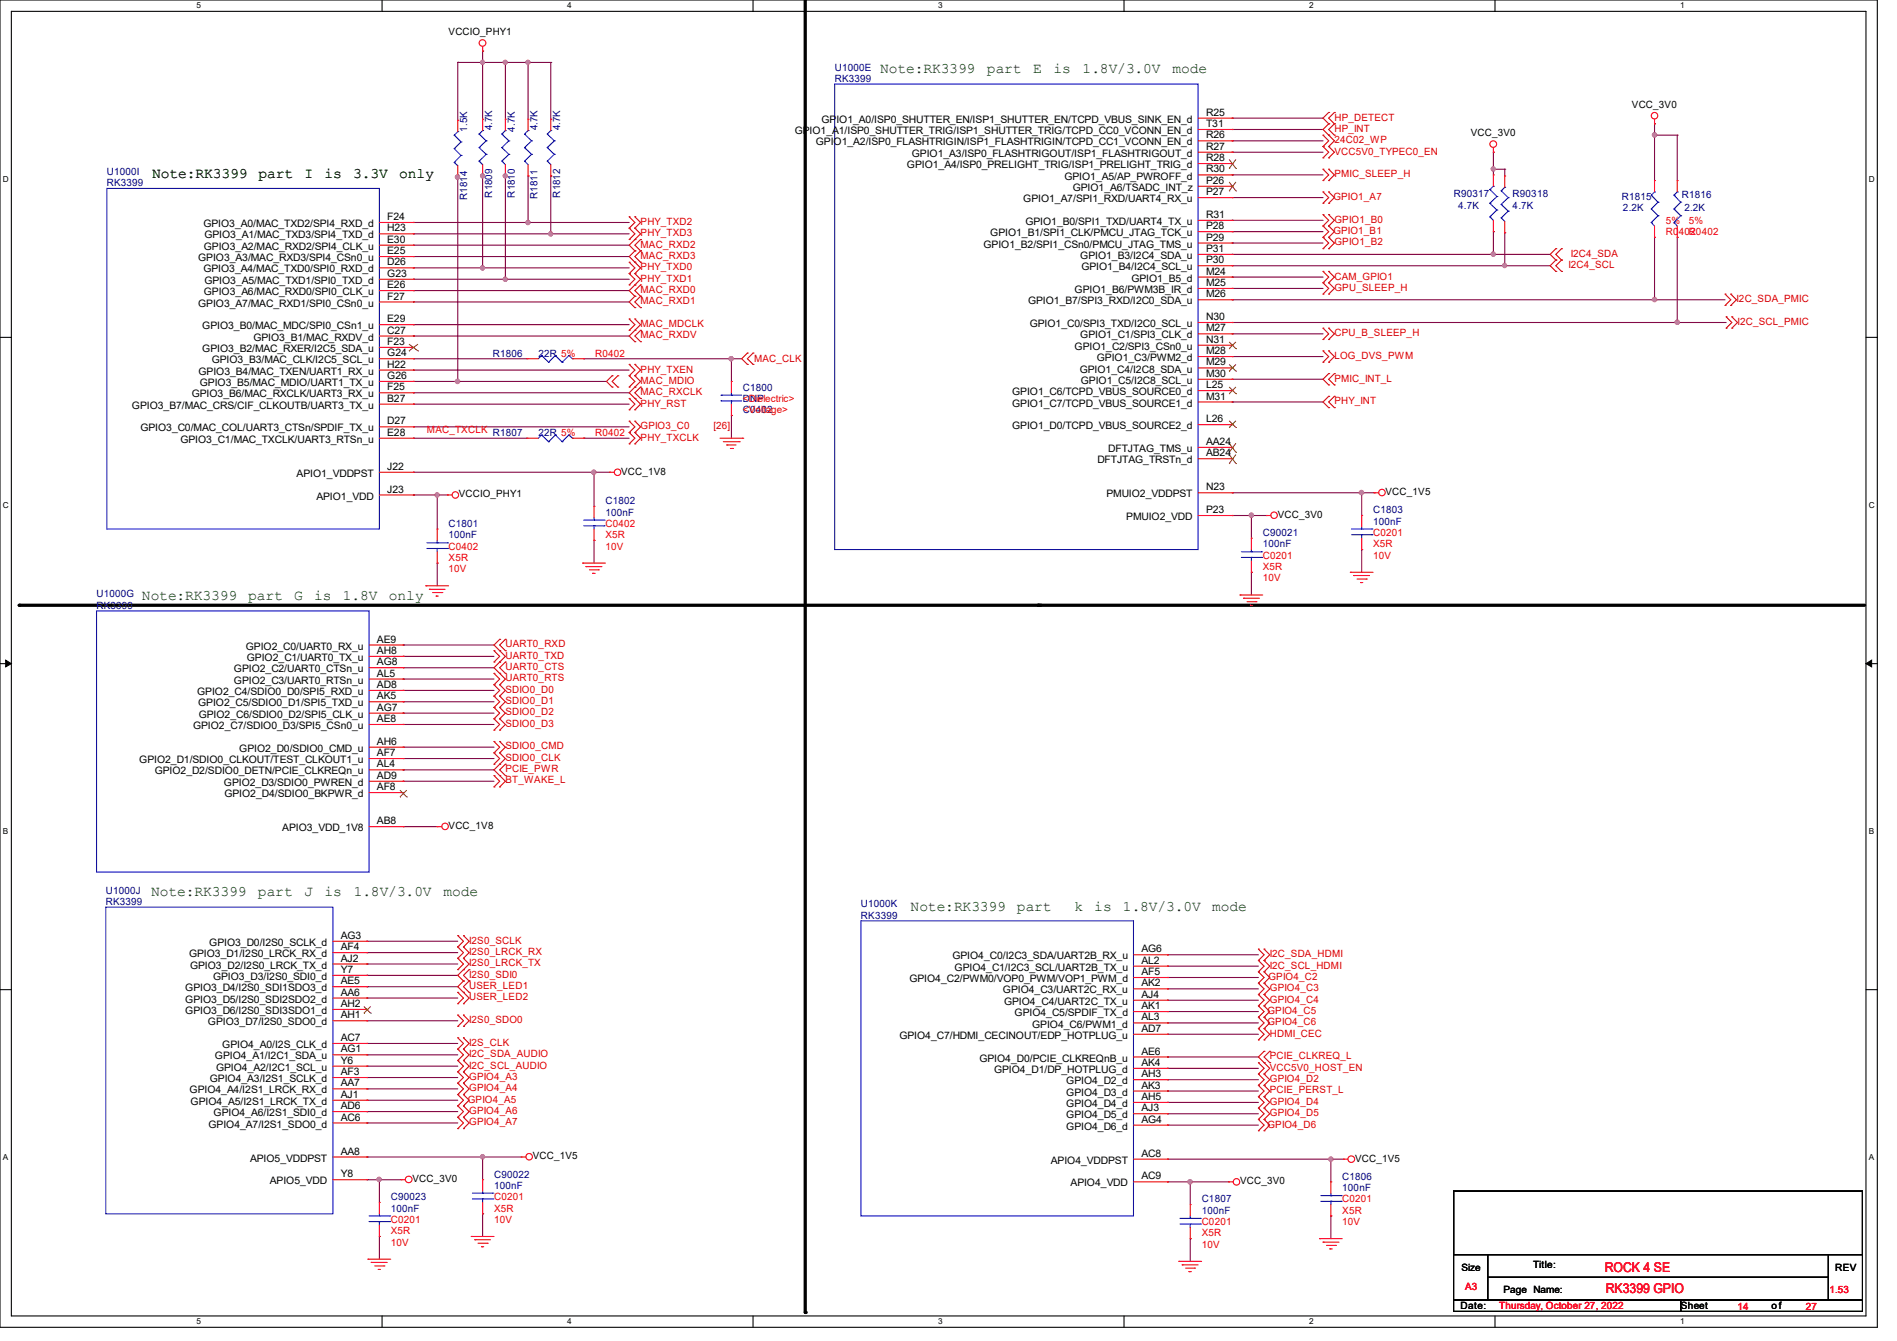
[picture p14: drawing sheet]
<svg xmlns="http://www.w3.org/2000/svg" width="297mm" height="210mm" viewBox="0 0 297 210" stroke-linecap="round" stroke-linejoin="round" font-family="sans-serif">
<defs><g id="words">
<g font-size="2.3" fill="#004000">
<text x="137.8" y="11.5">Note:RK3399</text>
<text x="154.5" y="11.5">part</text>
<text x="161.8" y="11.5">E</text>
<text x="164.9" y="11.5">is</text>
<text x="169.5" y="11.5">1.8V/3.0V</text>
<text x="183.6" y="11.5">mode</text>
<text x="23.8" y="27.8">Note:RK3399</text>
<text x="40.5" y="27.8">part</text>
<text x="47.7" y="27.8">I</text>
<text x="50.8" y="27.8">is</text>
<text x="55.3" y="27.8">3.3V</text>
<text x="62.5" y="27.8">only</text>
<text x="22.2" y="94">Note:RK3399</text>
<text x="38.9" y="94">part</text>
<text x="46.1" y="94">G</text>
<text x="49.2" y="94">is</text>
<text x="53.7" y="94">1.8V</text>
<text x="60.9" y="94">only</text>
<text x="23.7" y="140.4">Note:RK3399</text>
<text x="40.4" y="140.4">part</text>
<text x="47.6" y="140.4">J</text>
<text x="50.8" y="140.4">is</text>
<text x="55.4" y="140.4">1.8V/3.0V</text>
<text x="69.4" y="140.4">mode</text>
<text x="142.6" y="142.7">Note:RK3399</text>
<text x="159.2" y="142.7">part</text>
<text x="168.2" y="142.7">k</text>
<text x="171.3" y="142.7">is</text>
<text x="175.8" y="142.7">1.8V/3.0V</text>
<text x="189.8" y="142.7">mode</text>
</g>
<g font-size="2.1" fill="#f00">
<text x="251.2" y="199.1">ROCK 4 SE</text>
<text x="251.4" y="202.5">RK3399 GPIO</text>
</g>
<g font-size="1.6">
<text x="70.2" y="5.5">VCCIO_PHY1</text>
<text x="255.5" y="16.9">VCC_3V0</text>
<text x="124.4" y="21">GPIO1_A1/ISP0_SHUTTER_TRIG/ISP1_SHUTTER_TRIG/TCPD_CC0_VCONN_EN_d</text>
<text x="127.7" y="22.8">GPIO1_A2/ISP0_FLASHTRIGIN/ISP1_FLASHTRIGIN/TCPD_CC1_VCONN_EN_d</text>
<text x="128.6" y="19.2">GPIO1_A0/ISP0_SHUTTER_EN/ISP1_SHUTTER_EN/TCPD_VBUS_SINK_EN_d</text>
<text x="188.8" y="18.1">R25</text>
<text x="188.8" y="19.9">T31</text>
<text x="188.8" y="21.7">R26</text>
<text x="188.8" y="23.5">R27</text>
<text x="230.3" y="21.3">VCC_3V0</text>
<text x="142" y="26.3">GPIO1_A4/ISP0_PRELIGHT_TRIG/ISP1_PRELIGHT_TRIG_d</text>
<text x="142.8" y="24.6">GPIO1_A3/ISP0_FLASHTRIGOUT/ISP1_FLASHTRIGOUT_d</text>
<text x="166.6" y="28.1">GPIO1_A5/AP_PWROFF_d</text>
<text x="168" y="29.9">GPIO1_A6/TSADC_INT_z</text>
<text x="188.8" y="25.2">R28</text>
<text x="188.8" y="27">R30</text>
<text x="188.8" y="28.8">P26</text>
<text x="31.8" y="35.6">GPIO3_A0/MAC_TXD2/SPI4_RXD_d</text>
<text x="60.6" y="34.5">F24</text>
<text x="160.2" y="31.7">GPIO1_A7/SPI1_RXD/UART4_RX_u</text>
<text x="160.5" y="35.2">GPIO1_B0/SPI1_TXD/UART4_TX_u</text>
<text x="188.8" y="30.6">P27</text>
<text x="188.8" y="34.1">R31</text>
<text x="188.8" y="35.9">P28</text>
<text x="31" y="40.9">GPIO3_A3/MAC_RXD3/SPI4_CSn0_u</text>
<text x="31.9" y="39.1">GPIO3_A2/MAC_RXD2/SPI4_CLK_u</text>
<text x="32" y="37.3">GPIO3_A1/MAC_TXD3/SPI4_TXD_d</text>
<text x="60.6" y="41.6">D26</text>
<text x="60.6" y="39.8">E25</text>
<text x="60.6" y="38">E30</text>
<text x="60.6" y="36.2">H23</text>
<text x="154" y="38.8">GPIO1_B2/SPI1_CSn0/PMCU_JTAG_TMS_u</text>
<text x="155" y="37">GPIO1_B1/SPI1_CLK/PMCU_JTAG_TCK_u</text>
<text x="169.1" y="40.6">GPIO1_B3/I2C4_SDA_u</text>
<text x="188.8" y="37.7">P29</text>
<text x="188.8" y="39.5">P31</text>
<text x="188.8" y="41.2">P30</text>
<text x="31.8" y="42.7">GPIO3_A4/MAC_TXD0/SPI0_RXD_d</text>
<text x="31.9" y="46.2">GPIO3_A6/MAC_RXD0/SPI0_CLK_u</text>
<text x="32" y="44.5">GPIO3_A5/MAC_TXD1/SPI0_TXD_d</text>
<text x="60.6" y="46.9">F27</text>
<text x="60.6" y="45.1">E26</text>
<text x="60.6" y="43.3">G23</text>
<text x="161" y="47.7">GPIO1_B7/SPI3_RXD/I2C0_SDA_u</text>
<text x="168.2" y="45.9">GPIO1_B6/PWM3B_IR_d</text>
<text x="169.3" y="42.3">GPIO1_B4/I2C4_SCL_u</text>
<text x="177.1" y="44.1">GPIO1_B5_d</text>
<text x="188.8" y="46.6">M26</text>
<text x="188.8" y="43">M24</text>
<text x="188.8" y="44.8">M25</text>
<text x="31" y="48">GPIO3_A7/MAC_RXD1/SPI0_CSn0_u</text>
<text x="31.7" y="51.6">GPIO3_B0/MAC_MDC/SPI0_CSn1_u</text>
<text x="39.7" y="53.3">GPIO3_B1/MAC_RXDV_d</text>
<text x="60.6" y="52.2">C27</text>
<text x="60.6" y="50.5">E29</text>
<text x="161.2" y="51.2">GPIO1_C0/SPI3_TXD/I2C0_SCL_u</text>
<text x="169.1" y="53">GPIO1_C1/SPI3_CLK_d</text>
<text x="188.8" y="50.1">N30</text>
<text x="188.8" y="51.9">M27</text>
<text x="188.8" y="53.7">N31</text>
<text x="31.1" y="58.7">GPIO3_B4/MAC_TXEN/UART1_RX_u</text>
<text x="31.7" y="55.1">GPIO3_B2/MAC_RXER/I2C5_SDA_u</text>
<text x="33.2" y="56.9">GPIO3_B3/MAC_CLK/I2C5_SCL_u</text>
<text x="60.6" y="59.4">G26</text>
<text x="60.6" y="57.6">H22</text>
<text x="60.6" y="55.8">G24</text>
<text x="60.6" y="54">F23</text>
<text x="168.2" y="54.8">GPIO1_C2/SPI3_CSn0_u</text>
<text x="169.1" y="58.3">GPIO1_C4/I2C8_SDA_u</text>
<text x="171.7" y="56.6">GPIO1_C3/PWM2_d</text>
<text x="188.8" y="55.5">M28</text>
<text x="188.8" y="57.2">M29</text>
<text x="188.8" y="59">M30</text>
<text x="20.7" y="64">GPIO3_B7/MAC_CRS/CIF_CLKOUTB/UART3_TX_u</text>
<text x="30" y="62.2">GPIO3_B6/MAC_RXCLK/UART3_RX_u</text>
<text x="31.3" y="60.5">GPIO3_B5/MAC_MDIO/UART1_TX_u</text>
<text x="60.6" y="62.9">B27</text>
<text x="60.6" y="61.1">F25</text>
<text x="158.5" y="61.9">GPIO1_C6/TCPD_VBUS_SOURCE0_d</text>
<text x="158.5" y="63.7">GPIO1_C7/TCPD_VBUS_SOURCE1_d</text>
<text x="169.2" y="60.1">GPIO1_C5/I2C8_SCL_u</text>
<text x="188.8" y="60.8">L25</text>
<text x="188.8" y="62.6">M31</text>
<text x="22" y="67.6">GPIO3_C0/MAC_COL/UART3_CTSn/SPDIF_TX_u</text>
<text x="28.2" y="69.3">GPIO3_C1/MAC_TXCLK/UART3_RTSn_u</text>
<text x="60.6" y="68.2">E28</text>
<text x="60.6" y="66.5">D27</text>
<text x="158.5" y="67.2">GPIO1_D0/TCPD_VBUS_SOURCE2_d</text>
<text x="173.5" y="70.8">DFTJTAG_TMS_u</text>
<text x="188.8" y="66.1">L26</text>
<text x="188.8" y="69.7">AA24</text>
<text x="188.8" y="71.5">AB24</text>
<text x="46.4" y="74.7">APIO1_VDDPST</text>
<text x="60.6" y="77.1">J23</text>
<text x="60.6" y="73.6">J22</text>
<text x="71.8" y="77.9">VCCIO_PHY1</text>
<text x="97.2" y="74.3">VCC_1V8</text>
<text x="171.8" y="72.6">DFTJTAG_TRSTn_d</text>
<text x="173.2" y="77.9">PMUIO2_VDDPST</text>
<text x="188.8" y="76.8">N23</text>
<text x="216.9" y="77.6">VCC_1V5</text>
<text x="49.5" y="78.2">APIO1_VDD</text>
<text x="176.3" y="81.4">PMUIO2_VDD</text>
<text x="188.8" y="80.3">P23</text>
<text x="200" y="81.1">VCC_3V0</text>
<text x="38.5" y="101.7">GPIO2_C0/UART0_RX_u</text>
<text x="59" y="100.6">AE9</text>
<text x="36.6" y="105.3">GPIO2_C2/UART0_CTSn_u</text>
<text x="36.6" y="107.1">GPIO2_C3/UART0_RTSn_u</text>
<text x="38.7" y="103.5">GPIO2_C1/UART0_TX_u</text>
<text x="59" y="102.4">AH8</text>
<text x="59" y="104.2">AG8</text>
<text x="59" y="106">AL5</text>
<text x="59" y="107.7">AD8</text>
<text x="30.9" y="108.8">GPIO2_C4/SDIO0_D0/SPI5_RXD_u</text>
<text x="31" y="110.6">GPIO2_C5/SDIO0_D1/SPI5_TXD_u</text>
<text x="31.1" y="112.4">GPIO2_C6/SDIO0_D2/SPI5_CLK_u</text>
<text x="59" y="109.5">AK5</text>
<text x="59" y="111.3">AG7</text>
<text x="59" y="113.1">AE8</text>
<text x="21.8" y="119.5">GPIO2_D1/SDIO0_CLKOUT/TEST_CLKOUT1_u</text>
<text x="30.2" y="114.2">GPIO2_C7/SDIO0_D3/SPI5_CSn0_u</text>
<text x="37.5" y="117.7">GPIO2_D0/SDIO0_CMD_u</text>
<text x="59" y="116.6">AH6</text>
<text x="59" y="118.4">AF7</text>
<text x="24.2" y="121.3">GPIO2_D2/SDIO0_DETN/PCIE_CLKREQn_u</text>
<text x="35.1" y="123.1">GPIO2_D3/SDIO0_PWREN_d</text>
<text x="35.1" y="124.8">GPIO2_D4/SDIO0_BKPWR_d</text>
<text x="59" y="120.2">AL4</text>
<text x="59" y="122">AD9</text>
<text x="59" y="123.7">AF8</text>
<text x="44.2" y="130.2">APIO3_VDD_1V8</text>
<text x="59" y="129.1">AB8</text>
<text x="70.2" y="129.8">VCC_1V8</text>
<text x="29.6" y="149.9">GPIO3_D1/I2S0_LRCK_RX_d</text>
<text x="32.8" y="148.1">GPIO3_D0/I2S0_SCLK_d</text>
<text x="53.3" y="147">AG3</text>
<text x="53.3" y="148.8">AF4</text>
<text x="178.7" y="149.1">AG6</text>
<text x="29" y="155.2">GPIO3_D4/I2S0_SDI1SDO3_d</text>
<text x="29.8" y="151.7">GPIO3_D2/I2S0_LRCK_TX_d</text>
<text x="33.4" y="153.5">GPIO3_D3/I2S0_SDI0_d</text>
<text x="53.3" y="150.6">AJ2</text>
<text x="53.3" y="152.4">Y7</text>
<text x="53.3" y="154.1">AE5</text>
<text x="53.3" y="155.9">AA6</text>
<text x="142.4" y="153.8">GPIO4_C2/PWM0/VOP0_PWM/VOP1_PWM_d</text>
<text x="149.1" y="150.2">GPIO4_C0/I2C3_SDA/UART2B_RX_u</text>
<text x="149.5" y="152">GPIO4_C1/I2C3_SCL/UART2B_TX_u</text>
<text x="157" y="155.6">GPIO4_C3/UART2C_RX_u</text>
<text x="178.7" y="150.9">AL2</text>
<text x="178.7" y="152.7">AF5</text>
<text x="178.7" y="154.5">AK2</text>
<text x="29" y="157">GPIO3_D5/I2S0_SDI2SDO2_d</text>
<text x="29" y="158.8">GPIO3_D6/I2S0_SDI3SDO1_d</text>
<text x="32.6" y="160.6">GPIO3_D7/I2S0_SDO0_d</text>
<text x="53.3" y="157.7">AH2</text>
<text x="53.3" y="159.5">AH1</text>
<text x="157.2" y="157.4">GPIO4_C4/UART2C_TX_u</text>
<text x="158.8" y="159.1">GPIO4_C5/SPDIF_TX_d</text>
<text x="161.6" y="160.9">GPIO4_C6/PWM1_d</text>
<text x="178.7" y="156.3">AJ4</text>
<text x="178.7" y="158">AK1</text>
<text x="178.7" y="159.8">AL3</text>
<text x="178.7" y="161.6">AD7</text>
<text x="33.7" y="165.9">GPIO4_A1/I2C1_SDA_u</text>
<text x="33.8" y="167.7">GPIO4_A2/I2C1_SCL_u</text>
<text x="34.8" y="164.1">GPIO4_A0/I2S_CLK_d</text>
<text x="53.3" y="163">AC7</text>
<text x="53.3" y="164.8">AG1</text>
<text x="53.3" y="166.6">Y6</text>
<text x="140.8" y="162.7">GPIO4_C7/HDMI_CECINOUT/EDP_HOTPLUG_u</text>
<text x="153.3" y="166.2">GPIO4_D0/PCIE_CLKREQnB_u</text>
<text x="178.7" y="165.1">AE6</text>
<text x="178.7" y="166.9">AK4</text>
<text x="29.7" y="171.2">GPIO4_A4/I2S1_LRCK_RX_d</text>
<text x="29.8" y="173">GPIO4_A5/I2S1_LRCK_TX_d</text>
<text x="32.9" y="169.5">GPIO4_A3/I2S1_SCLK_d</text>
<text x="53.3" y="168.4">AF3</text>
<text x="53.3" y="170.1">AA7</text>
<text x="53.3" y="171.9">AJ1</text>
<text x="53.3" y="173.7">AD6</text>
<text x="155.6" y="168">GPIO4_D1/DP_HOTPLUG_d</text>
<text x="166.9" y="169.8">GPIO4_D2_d</text>
<text x="166.9" y="171.6">GPIO4_D3_d</text>
<text x="166.9" y="173.4">GPIO4_D4_d</text>
<text x="178.7" y="168.7">AH3</text>
<text x="178.7" y="170.5">AK3</text>
<text x="178.7" y="172.3">AH5</text>
<text x="32.6" y="176.6">GPIO4_A7/I2S1_SDO0_d</text>
<text x="33.4" y="174.8">GPIO4_A6/I2S1_SDI0_d</text>
<text x="53.3" y="175.5">AC6</text>
<text x="166.9" y="175.1">GPIO4_D5_d</text>
<text x="166.9" y="176.9">GPIO4_D6_d</text>
<text x="178.7" y="174">AJ3</text>
<text x="178.7" y="175.8">AG4</text>
<text x="39.2" y="181.9">APIO5_VDDPST</text>
<text x="42.3" y="185.5">APIO5_VDD</text>
<text x="53.3" y="184.4">Y8</text>
<text x="53.3" y="180.8">AA8</text>
<text x="64.6" y="185.1">VCC_3V0</text>
<text x="83.4" y="181.6">VCC_1V5</text>
<text x="164.5" y="182.2">APIO4_VDDPST</text>
<text x="167.6" y="185.8">APIO4_VDD</text>
<text x="178.7" y="181.1">AC8</text>
<text x="178.7" y="184.7">AC9</text>
<text x="194.2" y="185.5">VCC_3V0</text>
<text x="212.1" y="181.9">VCC_1V5</text>
<text x="228.8" y="199">Size</text>
<text x="235.4" y="202.5">Page Name:</text>
<text x="240" y="198.6">Title:</text>
<text x="287.3" y="199">REV</text>
<text x="228.6" y="205">Date:</text>
<text x="263.1" y="205">Sheet</text>
<text x="277.4" y="205">o f</text>
</g>
<g font-size="1.6" fill="#000080">
<text x="130.7" y="11">U1000E</text>
<text x="130.7" y="12.8">RK3399</text>
<text x="73.2" y="20.6" transform="rotate(-90 73.2 20.6)">1.5K</text>
<text x="77" y="20.4" transform="rotate(-90 77 20.4)">4.7K</text>
<text x="80.6" y="20.6" transform="rotate(-90 80.6 20.6)">4.7K</text>
<text x="84.2" y="20.4" transform="rotate(-90 84.2 20.4)">4.7K</text>
<text x="87.7" y="20.4" transform="rotate(-90 87.7 20.4)">4.7K</text>
<text x="16.7" y="27.4">U1000I</text>
<text x="16.7" y="29.2">RK3399</text>
<text x="73.2" y="31.3" transform="rotate(-90 73.2 31.3)">R1814</text>
<text x="77" y="30.9" transform="rotate(-90 77 30.9)">R1809</text>
<text x="80.6" y="30.9" transform="rotate(-90 80.6 30.9)">R1810</text>
<text x="84.2" y="31.1" transform="rotate(-90 84.2 31.1)">R1811</text>
<text x="87.7" y="30.9" transform="rotate(-90 87.7 30.9)">R1812</text>
<text x="227.6" y="30.8">R90317</text>
<text x="228.3" y="32.7">4.7K</text>
<text x="236.8" y="30.8">R90318</text>
<text x="236.8" y="32.7">4.7K</text>
<text x="253.9" y="31.3">R1815</text>
<text x="254.1" y="33.1">2.2K</text>
<text x="263.3" y="30.9">R1816</text>
<text x="263.7" y="33.1">2.2K</text>
<text x="77.2" y="55.8">R1806</text>
<text x="84.3" y="55.8">22R 5%</text>
<text x="116.3" y="61.2">C1800</text>
<text x="116.3" y="62.9">DNP</text>
<text x="116.3" y="64.7">C0402</text>
<text x="77.2" y="68.3">R1807</text>
<text x="84.3" y="68.3">22R 5%</text>
<text x="70.2" y="82.5">C1801</text>
<text x="94.8" y="79">C1802</text>
<text x="94.8" y="80.7">100nF</text>
<text x="197.7" y="83.9">C90021</text>
<text x="215" y="80.4">C1803</text>
<text x="215" y="82.2">100nF</text>
<text x="70.2" y="84.3">100nF</text>
<text x="197.7" y="85.7">100nF</text>
<text x="15.1" y="93.6">U1000G</text>
<text x="15.1" y="95.3">RK3399</text>
<text x="16.6" y="140">U1000J</text>
<text x="16.6" y="141.7">RK3399</text>
<text x="134.8" y="142.1">U1000K</text>
<text x="134.8" y="143.8">RK3399</text>
<text x="77.3" y="184.4">C90022</text>
<text x="210.2" y="184.7">C1806</text>
<text x="61.2" y="188">C90023</text>
<text x="61.2" y="189.7">100nF</text>
<text x="77.3" y="186.2">100nF</text>
<text x="188.1" y="188.3">C1807</text>
<text x="188.1" y="190.1">100nF</text>
<text x="210.2" y="186.5">100nF</text>
</g>
<g font-size="1.6" fill="#d50000">
<text x="208.9" y="22.4">24C02_WP</text>
<text x="208.9" y="18.9">HP_DETECT</text>
<text x="208.9" y="20.7">HP_INT</text>
<text x="208.9" y="27.8">PMIC_SLEEP_H</text>
<text x="208.9" y="24.2">VCC5V0_TYPEC0_EN</text>
<text x="100.3" y="35.2">PHY_TXD2</text>
<text x="208.8" y="31.3">GPIO1_A7</text>
<text x="208.9" y="34.9">GPIO1_B0</text>
<text x="100.3" y="37">PHY_TXD3</text>
<text x="100.3" y="38.8">MAC_RXD2</text>
<text x="100.3" y="40.6">MAC_RXD3</text>
<text x="208.8" y="36.7">GPIO1_B1</text>
<text x="208.9" y="38.4">GPIO1_B2</text>
<text x="245.5" y="42">I2C4_SCL</text>
<text x="245.9" y="40.2">I2C4_SDA</text>
<text x="100.3" y="44.1">PHY_TXD1</text>
<text x="100.3" y="42.3">PHY_TXD0</text>
<text x="100.3" y="45.9">MAC_RXD0</text>
<text x="100.3" y="47.7">MAC_RXD1</text>
<text x="208.9" y="45.6">GPU_SLEEP_H</text>
<text x="208.9" y="43.8">CAM_GPIO1</text>
<text x="271.9" y="47.3">I2C_SDA_PMIC</text>
<text x="100.3" y="51.2">MAC_MDCLK</text>
<text x="100.3" y="53">MAC_RXDV</text>
<text x="208.9" y="52.7">CPU_B_SLEEP_H</text>
<text x="272.1" y="50.9">I2C_SCL_PMIC</text>
<text x="100.3" y="58.3">PHY_TXEN</text>
<text x="118.1" y="56.7">MAC_CLK</text>
<text x="208.9" y="59.8">PMIC_INT_L</text>
<text x="208.9" y="56.2">LOG_DVS_PWM</text>
<text x="100.3" y="60.1">MAC_MDIO</text>
<text x="100.3" y="61.9">MAC_RXCLK</text>
<text x="100.3" y="63.7">PHY_RST</text>
<text x="208.9" y="63.3">PHY_INT</text>
<text x="100.3" y="67.2">GPIO3_C0</text>
<text x="100.3" y="69">PHY_TXCLK</text>
<text x="111.7" y="67.2">[26]</text>
<text x="79.1" y="101.3">UART0_RXD</text>
<text x="79.1" y="103.1">UART0_TXD</text>
<text x="79.1" y="106.7">UART0_RTS</text>
<text x="79.1" y="104.9">UART0_CTS</text>
<text x="79.1" y="108.5">SDIO0_D0</text>
<text x="79.1" y="110.2">SDIO0_D1</text>
<text x="79.1" y="113.8">SDIO0_D3</text>
<text x="79.1" y="112">SDIO0_D2</text>
<text x="79.1" y="117.3">SDIO0_CMD</text>
<text x="79.1" y="119.1">SDIO0_CLK</text>
<text x="79.1" y="122.7">BT_WAKE_L</text>
<text x="79.1" y="120.9">PCIE_PWR</text>
<text x="73.5" y="147.8">I2S0_SCLK</text>
<text x="73.5" y="149.6">I2S0_LRCK_RX</text>
<text x="198.8" y="149.9">I2C_SDA_HDMI</text>
<text x="73.5" y="151.3">I2S0_LRCK_TX</text>
<text x="73.5" y="153.1">I2S0_SDI0</text>
<text x="73.5" y="154.9">USER_LED1</text>
<text x="198.6" y="153.5">GPIO4_C2</text>
<text x="198.8" y="151.7">I2C_SCL_HDMI</text>
<text x="198.8" y="155.2">GPIO4_C3</text>
<text x="73.5" y="160.2">I2S0_SDO0</text>
<text x="73.5" y="156.7">USER_LED2</text>
<text x="198.4" y="160.6">GPIO4_C6</text>
<text x="198.4" y="158.8">GPIO4_C5</text>
<text x="198.8" y="157">GPIO4_C4</text>
<text x="73.5" y="165.6">I2C_SDA_AUDIO</text>
<text x="73.5" y="167.3">I2C_SCL_AUDIO</text>
<text x="73.5" y="163.8">I2S_CLK</text>
<text x="198.8" y="162.3">HDMI_CEC</text>
<text x="198.8" y="167.7">VCC5V0_HOST_EN</text>
<text x="198.8" y="165.9">PCIE_CLKREQ_L</text>
<text x="73.2" y="172.7">GPIO4_A5</text>
<text x="73.5" y="170.9">GPIO4_A4</text>
<text x="73.5" y="169.1">GPIO4_A3</text>
<text x="198.8" y="171.2">PCIE_PERST_L</text>
<text x="198.8" y="169.5">GPIO4_D2</text>
<text x="198.8" y="173">GPIO4_D4</text>
<text x="73.5" y="174.5">GPIO4_A6</text>
<text x="73.5" y="176.2">GPIO4_A7</text>
<text x="198.4" y="176.6">GPIO4_D6</text>
<text x="198.8" y="174.8">GPIO4_D5</text>
</g>
<g font-size="1.6" fill="#f00">
<text x="260.8" y="35.1">5%</text>
<text x="264.4" y="35.1">5%</text>
<text x="260.8" y="36.8">R0402</text>
<text x="264.4" y="36.8">R0402</text>
<text x="93.2" y="55.8">R0402</text>
<text x="116.3" y="62.9">&lt;Dielectric&gt;</text>
<text x="116.3" y="64.7">&lt;Voltage&gt;</text>
<text x="66.8" y="67.9">MAC_TXCLK</text>
<text x="93.2" y="68.3">R0402</text>
<text x="94.8" y="82.5">C0402</text>
<text x="215" y="83.9">C0201</text>
<text x="70.2" y="86.1">C0402</text>
<text x="70.2" y="87.8">X5R</text>
<text x="70.2" y="89.6">10V</text>
<text x="94.8" y="84.3">X5R</text>
<text x="94.8" y="86.1">10V</text>
<text x="197.7" y="87.5">C0201</text>
<text x="197.7" y="89.3">X5R</text>
<text x="215" y="85.7">X5R</text>
<text x="215" y="87.5">10V</text>
<text x="197.7" y="91.1">10V</text>
<text x="61.2" y="191.5">C0201</text>
<text x="77.3" y="188">C0201</text>
<text x="77.3" y="189.7">X5R</text>
<text x="77.3" y="191.5">10V</text>
<text x="188.1" y="191.9">C0201</text>
<text x="210.2" y="188.3">C0201</text>
<text x="210.2" y="190.1">X5R</text>
<text x="210.2" y="191.9">10V</text>
<text x="61.2" y="193.3">X5R</text>
<text x="61.2" y="195.1">10V</text>
<text x="188.1" y="193.6">X5R</text>
<text x="188.1" y="195.4">10V</text>
<text x="229.4" y="202">A3</text>
<text x="286.4" y="202.5">1.53</text>
<text x="234.7" y="205">Thursday, October 27, 2022</text>
<text x="272.1" y="205.2">14</text>
<text x="282.7" y="205.2">27</text>
</g>
<g font-size="1.3">
<text x="30.8" y="1.3">5</text>
<text x="88.8" y="1.3">4</text>
<text x="146.9" y="1.3">3</text>
<text x="205" y="1.3">2</text>
<text x="263.1" y="1.3">1</text>
<text x=".5" y="28.4">D</text>
<text x="292.6" y="28.4">D</text>
<text x=".5" y="79.5">C</text>
<text x="292.6" y="79.5">C</text>
<text x=".5" y="130.6">B</text>
<text x="292.6" y="130.6">B</text>
<text x=".5" y="181.7">A</text>
<text x="292.6" y="181.7">A</text>
<text x="30.8" y="207.4">5</text>
<text x="88.8" y="207.4">4</text>
<text x="146.9" y="207.4">3</text>
<text x="205" y="207.4">2</text>
<text x="263.1" y="207.4">1</text>
</g>
</g></defs>
<path d="M0 0h293.9v207.9h-293.9zM1.8 1.8h290.3v204.3h-290.3z" fill="none" stroke="#000" stroke-width=".17"/>
<g fill="#fff">
<path d="M30.8 .2h.7v1.4h-.7z"/>
<path d="M30.8 206.2h.7v1.4h-.7z"/>
</g>
<path d="M59.8 0v1.8M59.8 206.1v1.8" fill="none" stroke="#000" stroke-width=".17"/>
<g fill="#fff">
<path d="M88.8 .2h.7v1.4h-.7z"/>
<path d="M88.8 206.2h.7v1.4h-.7z"/>
</g>
<path d="M117.9 0v1.8M117.9 206.1v1.8" fill="none" stroke="#000" stroke-width=".17"/>
<g fill="#fff">
<path d="M146.9 .2h.7v1.4h-.7z"/>
<path d="M146.9 206.2h.7v1.4h-.7z"/>
</g>
<path d="M176 0v1.8M176 206.1v1.8" fill="none" stroke="#000" stroke-width=".17"/>
<g fill="#fff">
<path d="M205 .2h.7v1.4h-.7z"/>
<path d="M205 206.2h.7v1.4h-.7z"/>
</g>
<path d="M234.1 0v1.8M234.1 206.1v1.8" fill="none" stroke="#000" stroke-width=".17"/>
<g fill="#fff">
<path d="M263.1 .2h.6v1.4h-.6z"/>
<path d="M263.1 206.2h.6v1.4h-.6z"/>
<path d="M.5 27.3h.9v1.4h-.9z"/>
<path d="M292.6 27.3h.9v1.4h-.9z"/>
<path d="M.5 78.4h.9v1.4h-.9z"/>
<path d="M292.6 78.4h.9v1.4h-.9z"/>
</g>
<path d="M0 52.8h1.8M292.1 52.8h1.8" fill="none" stroke="#000" stroke-width=".17"/>
<g fill="#fff">
<path d="M.5 129.5h.8v1.4h-.8z"/>
<path d="M292.6 129.5h.8v1.4h-.8z"/>
</g>
<path d="M0 103.9h1.8M292.1 103.9h1.8" fill="none" stroke="#000" stroke-width=".17"/>
<path d="M.9 103.4l.9 .5-.9 .5zM292.1 103.9l.9-.5v1z" fill="#000" stroke="#000" stroke-width=".16"/>
<g fill="#fff">
<path d="M.5 180.5h.8v1.4h-.8z"/>
<path d="M292.6 180.5h.8v1.4h-.8z"/>
</g>
<path d="M0 155h1.8M292.1 155h1.8M227.6 186.5h64v10h-64zM227.6 196.5h5.3v7.1h-5.3zM232.9 196.5h53.4v3.5h-53.4zM286.3 196.5h5.3v7.1h-5.3zM227.6 203.6h35.5v1.8h-35.5zM232.9 200h53.4v3.6h-53.4zM263.1 203.6h28.5v1.8h-28.5z" fill="none" stroke="#000" stroke-width=".17"/>
<path d="M126.1 -.1v205.6M3 94.8h288.9" fill="none" stroke="#000" stroke-width=".51"/>
<g fill="#000">
<circle cx="3" cy="94.8" r=".25"/>
<circle cx="162.5" cy="94.8" r=".25"/>
<circle cx="126.1" cy="205.5" r=".25"/>
</g>
<g fill="none" stroke="#800040" stroke-width=".17">
<path d="M71.7 9.8h.1M71.7 9.8h14.5M71.7 9.8v9M75.6 8h.1M75.6 9.8h.1M75.6 8v10.7M79.1 9.8h.1M79.1 9.8v8.9M82.7 9.8h.1M82.7 9.8v8.9M86.2 9.8h.1M86.2 9.8v8.9"/>
<path d="M192.9 18.5h.1M192.9 18.5h14.2M259 19.4h.1M259 19.4v8.9M64.7 34.8h.1M64.7 36.6h.1M64.7 38.4h.1M64.7 34.8h33.8M64.7 36.6h33.8M64.7 38.4h33.8M71.7 27.4h.1M71.7 27.7h.1"/>
<path d="M71.7 27.4v32.3M75.6 27.4h.1M75.6 27.6h.1M75.6 27.4v14.6M79.1 27.4h.1M79.1 27.6h.1M79.1 27.4v16.3M82.7 27.6h.1M82.7 34.8h.1M82.7 27.6v7.2M86.2 27.6h.1M86.2 36.6h.1"/>
<path d="M86.2 27.6v9M192.9 23.8h.1M192.9 27.4h.1M192.9 30.9h.1M192.9 34.5h.1M192.9 36.3h.1M192.9 38.1h.1M192.9 39.8h.1M192.9 20.3h.1M192.9 22.1h.1M192.9 23.8h14.2M192.9 27.4h14.2"/>
<path d="M192.9 30.9h14.2M192.9 34.5h14.2M192.9 36.3h14.2M192.9 38.1h14.2M192.9 39.8h49.8M192.9 20.3h14.2M192.9 22.1h14.2M233.8 36.3h.1M233.8 39.8h.1M233.8 23.8h.1M233.8 26.5h.1M233.8 23.8v3.6"/>
<path d="M233.8 36.3v3.5M233.8 26.5h1.8M235.6 36.4h.1M235.6 26.5h.1M235.6 26.5v1.1M235.6 36.4v5.2M259 37.2h.1M259 21.2h.1M259 37.2v9.7M259 21.2h3.6M262.6 37.2h.1M262.6 21.2h.1"/>
<path d="M262.6 21.2v7.1M262.6 37.2v13.3M64.7 40.2h.1M64.7 42h.1M64.7 43.7h.1M64.7 58h.1M64.7 45.5h.1M64.7 47.3h.1M64.7 59.7h.1M64.7 56.2h.1M64.7 50.8h.1M64.7 52.6h.1"/>
<path d="M64.7 40.2h33.8M64.7 56.2h17.8M64.7 42h33.8M64.7 43.7h33.8M64.7 58h33.8M64.7 45.5h33.8M64.7 47.3h33.8M64.7 59.7h30.3M64.7 50.8h33.8M64.7 52.6h33.8M71.7 59.7h.1M75.6 42h.1"/>
<path d="M79.1 43.7h.1M91.4 56.2h.1M91.4 56.2h24.7M114.5 56.2h.1M114.5 56.2v3.5M192.9 46.9h.1M192.9 50.5h.1M192.9 59.4h.1M192.9 55.8h.1M192.9 45.2h.1M192.9 52.3h.1M192.9 41.6h.1"/>
<path d="M192.9 43.4h.1M192.9 46.9h77.2M192.9 50.5h77.4M192.9 59.4h14.2M192.9 55.8h14.2M192.9 45.2h14.2M192.9 52.3h14.2M192.9 41.6h49.8M192.9 43.4h14.2M235.6 41.6h.1M259 46.9h.1M262.6 50.5h.1"/>
<path d="M64.7 66.8h.1M64.7 77.5h.1M64.7 74h.1M64.7 61.5h.1M64.7 68.6h.1M64.7 63.3h.1M64.7 66.8h33.8M64.7 77.5h5.4M64.7 74h30.8M64.7 61.5h33.8M64.7 68.6h17.8M64.7 63.3h33.8"/>
<path d="M68.5 77.5h.1M68.5 77.5v5.3M91.4 68.6h.1M91.4 68.6h7.1M93 74h.1M93 74v5.3M114.5 65.1h.1M114.5 65.1v3.5M192.9 77.2h.1M192.9 62.9h.1M192.9 77.2h22.2M192.9 62.9h14.2"/>
<path d="M213.2 77.2h.1M213.2 77.2v3.5M68.5 88.2h.1M68.5 88.2v3.5M93 84.6h.1M93 84.6v3.6M192.9 80.7h.1M192.9 80.7h5.3M195.9 89.6h.1M195.9 80.7h.1M195.9 80.7v3.6M195.9 89.6v3.6"/>
<path d="M213.2 86.1h.1M213.2 86.1v3.5M63.1 106.3h.1M63.1 101h.1M63.1 102.8h.1M63.1 104.6h.1M63.1 108.1h.1M63.1 109.9h.1M63.1 111.7h.1M63.1 113.5h.1M63.1 118.8h.1M63.1 117h.1"/>
<path d="M63.1 106.3h14.2M63.1 101h14.2M63.1 102.8h14.2M63.1 104.6h14.2M63.1 108.1h14.2M63.1 109.9h14.2M63.1 111.7h14.2M63.1 113.5h14.2M63.1 118.8h14.2M63.1 117h14.2M63.1 129.5h.1M63.1 122.3h.1"/>
<path d="M63.1 120.6h.1M63.1 129.5h5.4M63.1 122.3h14.2M63.1 120.6h14.2M57.4 151h.1M57.4 147.4h.1M57.4 152.7h.1M57.4 159.9h.1M57.4 149.2h.1M57.4 154.5h.1M57.4 156.3h.1M57.4 151h14.3"/>
<path d="M57.4 147.4h14.3M57.4 152.7h14.3M57.4 159.9h14.3M57.4 149.2h14.3M57.4 154.5h14.3M57.4 156.3h14.3M182.8 151.3h.1M182.8 149.5h.1M182.8 154.9h.1M182.8 156.6h.1M182.8 153.1h.1M182.8 158.4h.1"/>
<path d="M182.8 151.3h14.2M182.8 149.5h14.2M182.8 154.9h14.2M182.8 156.6h14.2M182.8 153.1h14.2M182.8 158.4h14.2M57.4 165.2h.1M57.4 167h.1M57.4 163.4h.1M57.4 170.5h.1M57.4 174.1h.1M57.4 175.9h.1"/>
<path d="M57.4 172.3h.1M57.4 168.7h.1M57.4 165.2h14.3M57.4 167h14.3M57.4 163.4h14.3M57.4 170.5h14.3M57.4 174.1h14.3M57.4 175.9h14.3M57.4 172.3h14.3M57.4 168.7h14.3M182.8 162h.1M182.8 167.3h.1"/>
<path d="M182.8 172.6h.1M182.8 174.4h.1M182.8 176.2h.1M182.8 170.9h.1M182.8 160.2h.1M182.8 169.1h.1M182.8 165.5h.1M182.8 162h14.2M182.8 167.3h14.2M182.8 172.6h14.2M182.8 174.4h14.2M182.8 176.2h14.2"/>
<path d="M182.8 170.9h14.2M182.8 160.2h14.2M182.8 169.1h14.2M182.8 165.5h14.2M57.4 181.2h.1M57.4 184.7h.1M57.4 181.2h24.2M57.4 184.7h5.4M59.4 193.6h.1M59.4 184.7h.1M59.4 184.7v3.6M59.4 193.6v3.6"/>
<path d="M75.6 190.1h.1M75.6 181.2h.1M75.6 181.2v3.5M75.6 190.1v3.5M182.8 181.5h.1M182.8 185.1h.1M182.8 181.5h27.6M182.8 185.1h9.6M186.4 194h.1M186.4 185.1h.1M186.4 185.1v3.5M186.4 194v3.5"/>
<path d="M208.4 190.4h.1M208.4 181.5h.1M208.4 181.5v3.6M208.4 190.4v3.6"/>
</g>
<g fill="#f0f" stroke="#f0f" stroke-width=".17">
<circle cx="259" cy="46.9" r=".34"/>
<circle cx="262.6" cy="50.5" r=".34"/>
<circle cx="208.4" cy="181.5" r=".34"/>
<circle cx="186.3" cy="185.1" r=".34"/>
<circle cx="213.1" cy="77.1" r=".34"/>
<circle cx="195.9" cy="80.7" r=".34"/>
<circle cx="259" cy="21.1" r=".34"/>
<circle cx="75.5" cy="181.1" r=".33"/>
<circle cx="59.4" cy="184.7" r=".34"/>
<circle cx="68.4" cy="77.5" r=".33"/>
<circle cx="93" cy="74" r=".34"/>
<circle cx="82.6" cy="34.8" r=".33"/>
<circle cx="86.2" cy="36.6" r=".33"/>
<circle cx="79.1" cy="9.8" r=".32"/>
<circle cx="82.7" cy="9.8" r=".32"/>
<circle cx="75.5" cy="9.8" r=".32"/>
<circle cx="75.5" cy="42" r=".33"/>
<circle cx="79.1" cy="43.7" r=".33"/>
<circle cx="114.5" cy="56.2" r=".34"/>
<circle cx="235.6" cy="41.6" r=".33"/>
<circle cx="233.8" cy="39.8" r=".33"/>
<circle cx="233.8" cy="26.5" r=".33"/>
<circle cx="71.6" cy="59.7" r=".34"/>
<circle cx="71.6" cy="27.7" r=".34"/>
<circle cx="79.1" cy="27.5" r=".32"/>
<circle cx="75.5" cy="27.5" r=".32"/>
</g>
<g fill="none" stroke="#f00" stroke-width=".17">
<path d="M71.7 18.8h.1M71.7 18.8v1.8M75.6 8h.1M75.6 18.7h.1M75.6 7.3v.7M75.6 18.7v1.7M79.1 18.7h.1M79.1 18.7v1.7M82.7 18.7h.1M82.7 18.7v1.7M86.2 18.7h.1M86.2 18.7v1.7"/>
<path d="M187.6 18.5h5.3M192.9 18.5h.1M259 19.4h.1M259 18.7v.7M59.4 38.4h5.3M59.4 36.6h5.3M59.4 34.8h5.3M64.7 38.4h.1M64.7 36.6h.1M64.7 34.8h.1M71.7 27.7h.1M71.7 26v1.7"/>
<path d="M75.6 27.6h.1M75.6 25.8v1.8M79.1 27.6h.1M79.1 25.8v1.8M82.7 27.6h.1M82.7 25.8v1.8M86.2 27.6h.1M86.2 25.8v1.8M187.6 20.3h5.3M187.6 22.1h5.3M187.6 23.8h5.3M187.6 25.6h5.3"/>
<path d="M187.6 27.4h5.3M187.6 29.2h5.3M187.6 30.9h5.3M187.6 34.5h5.3M187.6 36.3h5.3M187.6 38.1h5.3M187.6 39.8h5.3M192.9 20.3h.1M192.9 22.1h.1M192.9 23.8h.1M192.9 25.6h.1M192.9 27.4h.1"/>
<path d="M192.9 29.2h.1M192.9 30.9h.1M192.9 34.5h.1M192.9 36.3h.1M192.9 38.1h.1M192.9 39.8h.1M233.8 23.8h.1M233.8 36.3h.1M233.8 27.4h.1M233.8 23.1v.7M233.8 27.4v1.8M233.8 34.5v1.8"/>
<path d="M235.6 36.4h.1M235.6 27.6h.1M235.6 27.6v1.7M235.6 34.7v1.7M259 37.2h.1M259 28.3h.1M259 28.3v1.8M259 35.4v1.8M262.6 37.2h.1M262.6 28.3h.1M262.6 28.3v1.8M262.6 35.4v1.8"/>
<path d="M59.4 59.7h5.3M59.4 58h5.3M59.4 56.2h5.3M59.4 54.4h5.3M59.4 52.6h5.3M59.4 50.8h5.3M59.4 47.3h5.3M59.4 45.5h5.3M59.4 43.7h5.3M59.4 42h5.3M59.4 40.2h5.3M64.7 59.7h.1"/>
<path d="M64.7 58h.1M64.7 56.2h.1M64.7 54.4h.1M64.7 52.6h.1M64.7 50.8h.1M64.7 47.3h.1M64.7 45.5h.1M64.7 43.7h.1M64.7 42h.1M64.7 40.2h.1M82.5 56.2h.1M82.5 56.2h1.8"/>
<path d="M89.6 56.2h1.8M91.4 56.2h.1M114.5 59.7h.1M114.5 59.7v1.8M187.6 50.5h5.3M187.6 46.9h5.3M187.6 52.3h5.3M187.6 54.1h5.3M187.6 55.8h5.3M187.6 57.6h5.3M187.6 59.4h5.3M187.6 41.6h5.3"/>
<path d="M187.6 43.4h5.3M187.6 45.2h5.3M192.9 50.5h.1M192.9 46.9h.1M192.9 52.3h.1M192.9 54.1h.1M192.9 55.8h.1M192.9 57.6h.1M192.9 59.4h.1M192.9 41.6h.1M192.9 43.4h.1M192.9 45.2h.1"/>
<path d="M59.4 77.5h5.3M59.4 74h5.3M59.4 68.6h5.3M59.4 66.8h5.3M59.4 63.3h5.3M59.4 61.5h5.3M64.7 68.6h.1M64.7 66.8h.1M64.7 63.3h.1M64.7 61.5h.1M64.7 77.5h.1M64.7 74h.1"/>
<path d="M70.1 77.5h.1M70.1 77.5h.7M82.5 68.6h.1M82.5 68.6h1.8M89.6 68.6h1.8M91.4 68.6h.1M93 79.3h.1M93 79.3v1.8M95.5 74h.1M95.5 74h.7M112.7 68.6h3.6M113.2 69.2h2.5"/>
<path d="M113.8 69.7h.1M113.8 69.7h1.4M114.3 70.2h.4M114.5 65.1h.1M114.5 63.3v1.8M114.7 70.2h.1M115.7 69.2h.1M116.3 68.6h.1M187.6 77.2h5.3M187.6 61.2h5.3M187.6 62.9h5.3M187.6 66.5h5.3"/>
<path d="M187.6 70.1h5.3M187.6 71.8h5.3M192.9 61.2h.1M192.9 62.9h.1M192.9 66.5h.1M192.9 70.1h.1M192.9 71.8h.1M192.9 77.2h.1M215.1 77.2h.1M215.1 77.2h.8M66.7 91.7h.1M66.7 91.7h3.5"/>
<path d="M67.2 92.3h.1M67.2 92.3h2.5M67.7 92.8h1.5M68.3 93.3h.1M68.3 93.3h.3M68.5 82.8h.1M68.5 88.2h.1M68.5 82.8v1.8M68.5 86.4v1.8M69.2 92.8h.1M91.2 88.2h.1M91.2 88.2h3.6"/>
<path d="M91.7 88.7h.1M91.7 88.7h2.5M92.3 89.2h1.4M92.8 89.8h.1M92.8 89.8h.4M93 84.6h.1M93 82.8v1.8M93.7 89.2h.1M187.6 80.7h5.3M192.9 80.7h.1M194.1 93.2h.1M194.1 93.2h3.6"/>
<path d="M194.7 93.7h.1M194.7 93.7h2.5M195.2 94.2h1.4M195.7 94.8h.1M195.7 94.8h.4M195.9 84.3h.1M195.9 89.6h.1M195.9 84.3v1.8M195.9 87.8v1.8M196.6 94.2h.1M198.2 80.7h.1M198.2 80.7h.8"/>
<path d="M211.4 89.6h.1M211.4 89.6h3.6M211.9 90.1h.1M211.9 90.1h2.5M212.5 90.7h1.4M213 91.2h.1M213 91.2h.4M213.2 80.7h.1M213.2 86.1h.1M213.2 80.7v1.8M213.2 84.3v1.8M213.9 90.7h.1"/>
<path d="M57.8 101h5.3M57.8 102.8h5.3M57.8 104.6h5.3M57.8 106.3h5.3M57.8 108.1h5.3M57.8 109.9h5.3M57.8 111.7h5.3M57.8 113.5h5.3M57.8 117h5.3M57.8 118.8h5.3M63.1 101h.1M63.1 102.8h.1"/>
<path d="M63.1 104.6h.1M63.1 106.3h.1M63.1 108.1h.1M63.1 109.9h.1M63.1 111.7h.1M63.1 113.5h.1M63.1 117h.1M63.1 118.8h.1M57.8 129.5h5.3M57.8 120.6h5.3M57.8 122.3h5.3M57.8 124.1h5.3"/>
<path d="M63.1 120.6h.1M63.1 122.3h.1M63.1 124.1h.1M63.1 129.5h.1M68.5 129.5h.1M68.5 129.5h.7M52.1 147.4h5.3M52.1 149.2h5.3M52.1 151h5.3M52.1 152.7h5.3M52.1 154.5h5.3M52.1 156.3h5.3"/>
<path d="M52.1 158.1h5.3M52.1 159.9h5.3M57.4 147.4h.1M57.4 149.2h.1M57.4 151h.1M57.4 152.7h.1M57.4 154.5h.1M57.4 156.3h.1M57.4 158.1h.1M57.4 159.9h.1M177.5 149.5h5.3M177.5 151.3h5.3"/>
<path d="M177.5 153.1h5.3M177.5 154.9h5.3M177.5 156.6h5.3M177.5 158.4h5.3M182.8 149.5h.1M182.8 151.3h.1M182.8 153.1h.1M182.8 154.9h.1M182.8 156.6h.1M182.8 158.4h.1M52.1 163.4h5.3M52.1 165.2h5.3"/>
<path d="M52.1 167h5.3M52.1 168.7h5.3M52.1 170.5h5.3M52.1 172.3h5.3M52.1 174.1h5.3M52.1 175.9h5.3M57.4 163.4h.1M57.4 165.2h.1M57.4 167h.1M57.4 168.7h.1M57.4 170.5h.1M57.4 172.3h.1"/>
<path d="M57.4 174.1h.1M57.4 175.9h.1M177.5 160.2h5.3M177.5 162h5.3M177.5 165.5h5.3M177.5 167.3h5.3M177.5 169.1h5.3M177.5 170.9h5.3M177.5 172.6h5.3M177.5 174.4h5.3M177.5 176.2h5.3M182.8 160.2h.1"/>
<path d="M182.8 162h.1M182.8 165.5h.1M182.8 167.3h.1M182.8 169.1h.1M182.8 170.9h.1M182.8 172.6h.1M182.8 174.4h.1M182.8 176.2h.1M52.1 181.2h5.3M52.1 184.7h5.3M57.4 184.7h.1M57.4 181.2h.1"/>
<path d="M57.6 197.2h.1M57.6 197.2h3.6M58.1 197.7h.1M58.1 197.7h2.5M58.7 198.2h1.4M59.2 198.8h.1M59.2 198.8h.4M59.4 188.3h.1M59.4 193.6h.1M59.4 188.3v1.8M59.4 191.9v1.7M60.1 198.2h.1"/>
<path d="M62.8 184.7h.1M62.8 184.7h.7M73.8 193.6h.1M73.8 193.6h3.5M74.3 194.1h.1M74.3 194.1h2.5M74.8 194.7h1.5M75.4 195.2h.1M75.4 195.2h.3M75.6 184.7h.1M75.6 190.1h.1M75.6 184.7v1.8"/>
<path d="M75.6 188.3v1.8M76.3 194.7h.1M81.6 181.2h.1M81.6 181.2h.7M177.5 181.5h5.3M177.5 185.1h5.3M182.8 181.5h.1M182.8 185.1h.1M184.6 197.5h.1M184.6 197.5h3.5M185.1 198.1h.1M185.1 198.1h2.5"/>
<path d="M185.6 198.6h1.4M186.1 199.1h.1M186.1 199.1h.4M186.4 188.6h.1M186.4 194h.1M186.4 188.6v1.8M186.4 192.2v1.8M187 198.6h.1M192.4 185.1h.1M192.4 185.1h.7M206.6 194h.1M206.6 194h3.5"/>
<path d="M207.1 194.5h.1M207.1 194.5h2.5M207.7 195h1.4M208.2 195.6h.1M208.2 195.6h.4M208.4 185.1h.1M208.4 190.4h.1M208.4 185.1v1.8M208.4 188.6v1.8M209.1 195h.1M210.4 181.5h.1M210.4 181.5h.6"/>
<circle cx="75.6" cy="6.7" r=".52"/>
<circle cx="259" cy="18.1" r=".51"/>
<circle cx="233.8" cy="22.6" r=".52"/>
<circle cx="71.3" cy="77.5" r=".51"/>
<circle cx="96.7" cy="74" r=".51"/>
<circle cx="216.4" cy="77.1" r=".51"/>
<circle cx="199.5" cy="80.7" r=".51"/>
<circle cx="69.7" cy="129.4" r=".51"/>
<circle cx="64" cy="184.7" r=".52"/>
<circle cx="82.8" cy="181.1" r=".51"/>
<circle cx="193.6" cy="185.1" r=".51"/>
<circle cx="211.6" cy="181.5" r=".52"/>
</g>
<g fill="none" stroke="#d50000" stroke-width=".17">
<path d="M208 17.6h.1M208 19.4h.1M208 19.4l-.9 .9 1.8 1.8-.9 .8M208 17.6l-.9 .9 .9 .9M208.9 19.4h.1M208.9 17.6h.1M208.9 17.6l-.9 .9 .9 .9M208.9 19.4l-.9 .9 .9 .9M98.5 37.5h.1M98.5 35.7h.1M98.5 34h.1M98.5 35.7l.9 .9-.9 .9"/>
<path d="M98.5 34l.9 .8-.9 .9M99.4 37.5h.1M99.4 35.7h.1M99.4 34h.1M99.4 39.3h.1M99.4 35.7l.9 .9-1.8 1.8 .9 .9M99.4 34l.9 .8-.9 .9M99.4 39.3l-.9 .9 1.8 1.8-.9 .8M100.3 39.3h.1M100.3 37.5h.1M100.3 37.5l-.9 .9 .9 .9M100.3 39.3l-.9 .9 .9 .9"/>
<path d="M207.1 28.3h.1M207.1 26.5h.1M207.1 24.7h.1M207.1 22.9h.1M207.1 35.4h.1M207.1 33.6h.1M207.1 31.8h.1M207.1 30.1h.1M207.1 37.2h.1M207.1 38.9h.1M207.1 21.2h.1M207.1 26.5l.9 .9-.9 .9"/>
<path d="M207.1 22.9l.9 .9-.9 .9M207.1 33.6l.9 .9-.9 .9M207.1 30.1l.9 .8-.9 .9M207.1 35.4l.9 .9-.9 .9M207.1 37.2l.9 .9-.9 .8M207.1 21.2l.9 .9-.9 .8M208 28.3h.1M208 26.5h.1M208 24.7h.1M208 22.9h.1M208 35.4h.1M208 33.6h.1"/>
<path d="M208 31.8h.1M208 30.1h.1M208 37.2h.1M208 38.9h.1M208 21.2h.1M208 26.5l.9 .9-.9 .9M208 22.9l.9 .9-.9 .9M208 33.6l.9 .9-.9 .9M208 30.1l.9 .8-.9 .9M208 35.4l.9 .9-.9 .9M208 37.2l.9 .9-.9 .8M208.9 21.2h.1"/>
<path d="M243.6 38.9h.1M243.6 38.9l-.9 .9 .9 .9M244.5 38.9h.1M244.5 38.9l-.9 .9 .9 .9M95.8 58.8h.1M95.8 58.8l-.8 .9 .8 .9M96.7 58.8h.1M96.7 58.8l-.9 .9 .9 .9M98.5 44.6h.1M98.5 42.8h.1M98.5 41.1h.1M98.5 58.8h.1"/>
<path d="M98.5 57.1h.1M98.5 51.7h.1M98.5 50h.1M98.5 42.8l.9 .9-.9 .9M98.5 41.1l.9 .9-.9 .8M98.5 57.1l.9 .9-.9 .8M98.5 50l.9 .8-.9 .9M98.5 58.8l.9 .9-.9 .9M99.4 44.6h.1M99.4 42.8h.1M99.4 41.1h.1M99.4 58.8h.1"/>
<path d="M99.4 57.1h.1M99.4 51.7h.1M99.4 50h.1M99.4 46.4h.1M99.4 48.2h.1M99.4 53.5h.1M99.4 42.8l.9 .9-1.8 1.8 .9 .9M99.4 57.1l.9 .9-.9 .8M99.4 50l.9 .8-1.8 1.8 .9 .9M99.4 58.8l.9 .9-1.8 1.8 1.8 1.8-.9 .9M99.4 46.4l-.9 .9 .9 .9M100.3 41.1h.1"/>
<path d="M100.3 46.4h.1M100.3 44.6h.1M100.3 48.2h.1M100.3 53.5h.1M100.3 51.7h.1M100.3 44.6l-.9 .9 .9 .9M100.3 46.4l-.9 .9 .9 .9M100.3 51.7l-.9 .9 .9 .9M117 55.3h.1M117 57.1h.1M117 55.3l-.9 .9 .9 .9M117.9 57.1h.1"/>
<path d="M117.9 55.3h.1M117.9 55.3l-.9 .9 .9 .9M207.1 56.7h.1M207.1 54.9h.1M207.1 46.1h.1M207.1 44.3h.1M207.1 53.2h.1M207.1 51.4h.1M207.1 42.5h.1M207.1 54.9l.9 .9-.9 .9M207.1 44.3l.9 .9-.9 .9M207.1 51.4l.9 .9-.9 .9"/>
<path d="M207.1 42.5l.9 .9-.9 .9M208 58.5h.1M208 56.7h.1M208 54.9h.1M208 46.1h.1M208 44.3h.1M208 53.2h.1M208 51.4h.1M208 42.5h.1M208 58.5l-.9 .9 .9 .9M208 54.9l.9 .9-.9 .9M208 44.3l.9 .9-.9 .9"/>
<path d="M208 51.4l.9 .9-.9 .9M208 42.5l.9 .9-.9 .9M208.9 58.5h.1M208.9 58.5l-.9 .9 .9 .9M243.6 40.7h.1M243.6 42.5h.1M243.6 40.7l-.9 .9 .9 .9M244.5 42.5h.1M244.5 40.7h.1M244.5 40.7l-.9 .9 .9 .9M270.1 47.8h.1M270.1 46.1h.1"/>
<path d="M270.1 46.1l.9 .8-.9 .9M270.3 51.4h.1M270.3 49.6h.1M270.3 49.6l.8 .9-.8 .9M271 47.8h.1M271 46.1h.1M271 46.1l.9 .8-.9 .9M271.1 51.4h.1M271.1 49.6h.1M271.1 49.6l.9 .9-.9 .9M95.8 60.6h.1M96.7 60.6h.1"/>
<path d="M98.5 67.7h.1M98.5 66h.1M98.5 69.5h.1M98.5 60.6h.1M98.5 64.2h.1M98.5 62.4h.1M98.5 66l.9 .8-.9 .9M98.5 67.7l.9 .9-.9 .9M98.5 62.4l.9 .9-.9 .9M99.4 67.7h.1M99.4 66h.1M99.4 69.5h.1"/>
<path d="M99.4 60.6h.1M99.4 62.4h.1M99.4 64.2h.1M99.4 66l.9 .8-.9 .9M99.4 67.7l.9 .9-.9 .9M100.3 62.4h.1M100.3 60.6h.1M100.3 60.6l-.9 .9 .9 .9M208 60.3h.1M208 62.1h.1M208 63.8h.1M208 62.1l-.9 .8 .9 .9"/>
<path d="M208.9 60.3h.1M208.9 63.8h.1M208.9 62.1h.1M208.9 62.1l-.9 .8 .9 .9M77.3 103.7h.1M77.3 101.9h.1M77.3 117.9h.1M77.3 116.1h.1M77.3 119.7h.1M77.3 109h.1M77.3 107.2h.1M77.3 110.8h.1"/>
<path d="M77.3 114.3h.1M77.3 112.6h.1M77.3 105.5h.1M77.3 101.9l.9 .9-.9 .9M77.3 116.1l.9 .9-.9 .9M77.3 117.9l.9 .9-.9 .9M77.3 107.2l.9 .9-.9 .9M77.3 109l.9 .9-.9 .9M77.3 112.6l.9 .9-.9 .8M77.3 110.8l.9 .9-.9 .9M77.3 105.5l.9 .8-.9 .9M78.2 103.7h.1"/>
<path d="M78.2 101.9h.1M78.2 117.9h.1M78.2 116.1h.1M78.2 119.7h.1M78.2 109h.1M78.2 107.2h.1M78.2 110.8h.1M78.2 114.3h.1M78.2 112.6h.1M78.2 100.1h.1M78.2 105.5h.1M78.2 100.1l-.9 .9 1.8 1.8-1.8 1.8 1.8 1.7-.9 .9"/>
<path d="M78.2 116.1l.9 .9-.9 .9M78.2 117.9l.9 .9-1.8 1.8 1.8 1.7-.9 .9M78.2 107.2l.9 .9-.9 .9M78.2 109l.9 .9-.9 .9M78.2 112.6l.9 .9-.9 .8M78.2 110.8l.9 .9-.9 .9M79.1 101.9h.1M79.1 100.1h.1M79.1 105.5h.1M79.1 103.7h.1M79.1 119.7h.1M79.1 100.1l-.9 .9 .9 .9"/>
<path d="M79.1 103.7l-.9 .9 .9 .9M79.1 119.7l-.9 .9 .9 .9M77.3 123.2h.1M77.3 121.5h.1M77.3 121.5l.9 .8-.9 .9M78.2 123.2h.1M78.2 121.5h.1M79.1 121.5h.1M71.7 148.3h.1M71.7 146.5h.1M71.7 151.8h.1M71.7 150.1h.1"/>
<path d="M71.7 159h.1M71.7 157.2h.1M71.7 155.4h.1M71.7 146.5l.9 .9-.9 .9M71.7 150.1l.9 .9-.9 .8M71.7 159l.9 .9-.9 .8M71.7 148.3l.9 .9-.9 .9M71.7 155.4l.9 .9-.9 .9M72.6 148.3h.1M72.6 146.5h.1M72.6 151.8h.1M72.6 150.1h.1"/>
<path d="M72.6 153.6h.1M72.6 159h.1M72.6 157.2h.1M72.6 155.4h.1M72.6 146.5l.8 .9-.8 .9M72.6 150.1l.8 .9-1.7 1.7 .9 .9M72.6 159l.8 .9-.8 .8M72.6 148.3l.8 .9-.8 .9M72.6 153.6l-.9 .9 1.7 1.8-.8 .9M73.4 153.6h.1M73.4 151.8h.1M73.4 155.4h.1"/>
<path d="M73.4 151.8l-.8 .9 .8 .9M73.4 153.6l-.8 .9 .8 .9M197 150.4h.1M197 148.6h.1M197 152.2h.1M197 154h.1M197 159.3h.1M197 155.7h.1M197 157.5h.1M197 148.6l.9 .9-.9 .9M197 150.4l.9 .9-.9 .9M197 152.2l.9 .9-.9 .9"/>
<path d="M197 159.3l.9 .9-.9 .9M197 154l.9 .9-.9 .8M197 155.7l.9 .9-.9 .9M197 157.5l.9 .9-.9 .9M197.9 150.4h.1M197.9 148.6h.1M197.9 152.2h.1M197.9 154h.1M197.9 159.3h.1M197.9 155.7h.1M197.9 157.5h.1M197.9 148.6l.9 .9-.9 .9"/>
<path d="M197.9 150.4l.9 .9-.9 .9M197.9 152.2l.9 .9-.9 .9M197.9 159.3l.9 .9-.9 .9M197.9 154l.9 .9-.9 .8M197.9 155.7l.9 .9-.9 .9M197.9 157.5l.9 .9-.9 .9M71.7 166.1h.1M71.7 164.3h.1M71.7 167.9h.1M71.7 160.7h.1M71.7 162.5h.1M71.7 171.4h.1"/>
<path d="M71.7 169.6h.1M71.7 175h.1M71.7 173.2h.1M71.7 176.7h.1M71.7 164.3l.9 .9-.9 .9M71.7 166.1l.9 .9-.9 .9M71.7 162.5l.9 .9-.9 .9M71.7 169.6l.9 .9-.9 .9M71.7 173.2l.9 .9-.9 .9M71.7 175l.9 .9-.9 .8M71.7 171.4l.9 .9-.9 .9M71.7 167.9l.9 .8-.9 .9"/>
<path d="M72.6 166.1h.1M72.6 164.3h.1M72.6 167.9h.1M72.6 160.7h.1M72.6 162.5h.1M72.6 171.4h.1M72.6 169.6h.1M72.6 175h.1M72.6 173.2h.1M72.6 176.7h.1M72.6 164.3l.8 .9-.8 .9M72.6 166.1l.8 .9-.8 .9"/>
<path d="M72.6 162.5l.8 .9-.8 .9M72.6 169.6l.8 .9-.8 .9M72.6 173.2l.8 .9-.8 .9M72.6 175l.8 .9-.8 .8M72.6 171.4l.8 .9-.8 .9M72.6 167.9l.8 .8-.8 .9M197 162.9h.1M197 161.1h.1M197 168.2h.1M197 166.4h.1M197 170h.1M197 171.7h.1"/>
<path d="M197 177.1h.1M197 175.3h.1M197 173.5h.1M197 161.1l.9 .9-.9 .9M197 166.4l.9 .9-.9 .9M197 170l.9 .9-.9 .8M197 175.3l.9 .9-.9 .9M197 168.2l.9 .9-.9 .9M197 171.7l.9 .9-.9 .9M197 173.5l.9 .9-.9 .9M197.9 162.9h.1M197.9 161.1h.1"/>
<path d="M197.9 168.2h.1M197.9 166.4h.1M197.9 170h.1M197.9 171.7h.1M197.9 177.1h.1M197.9 175.3h.1M197.9 173.5h.1M197.9 164.6h.1M197.9 161.1l.9 .9-.9 .9M197.9 164.6l-.9 .9 1.8 1.8-.9 .9M197.9 170l.9 .9-.9 .8M197.9 175.3l.9 .9-.9 .9"/>
<path d="M197.9 168.2l.9 .9-.9 .9M197.9 171.7l.9 .9-.9 .9M197.9 173.5l.9 .9-.9 .9M198.8 166.4h.1M198.8 164.6h.1M198.8 164.6l-.9 .9 .9 .9"/>
</g>
<g fill="none" stroke="#00f" stroke-width=".17">
<path d="M130.7 13.2h56.9v72.9h-56.9zM16.7 29.5h42.7v53.3h-42.7zM71.1 25.4h.1M71.1 23.3h.1M71.1 21.2h.1M71.1 25.4l.6 .6M71.1 23.3l1.1 1M71.1 21.2l1.1 1M71.7 20.6h.1M71.7 20.6l-.6 .6M72.2 24.3h.1M72.2 22.2h.1"/>
<path d="M72.2 24.3l-1.1 1.1M72.2 22.2l-1.1 1.1M75 25.2h.1M75 23.1h.1M75 21h.1M75 25.2l.6 .6M75 23.1l1.1 1.1M75 21l1.1 1.1M75.6 20.4h.1M75.6 20.4l-.6 .6M76.1 24.2h.1M76.1 22.1h.1"/>
<path d="M76.1 24.2l-1.1 1M76.1 22.1l-1.1 1M78.6 25.2h.1M78.6 23.1h.1M78.6 21h.1M78.6 25.2l.5 .6M78.6 23.1l1.1 1.1M78.6 21l1.1 1.1M79.1 20.4h.1M79.1 20.4l-.5 .6M79.7 24.2h.1M79.7 22.1h.1"/>
<path d="M79.7 24.2l-1.1 1M79.7 22.1l-1.1 1M82.1 25.2h.1M82.1 23.1h.1M82.1 21h.1M82.1 25.2l.6 .6M82.1 23.1l1.1 1.1M82.1 21l1.1 1.1M82.7 20.4h.1M82.7 20.4l-.6 .6M83.2 24.2h.1M83.2 22.1h.1"/>
<path d="M83.2 24.2l-1.1 1M83.2 22.1l-1.1 1M85.7 25.2h.1M85.7 23.1h.1M85.7 21h.1M85.7 25.2l.5 .6M85.7 23.1l1.1 1.1M85.7 21l1.1 1.1M86.2 20.4h.1M86.2 20.4l-.5 .6M86.8 24.2h.1M86.8 22.1h.1"/>
<path d="M86.8 24.2l-1.1 1M86.8 22.1l-1.1 1M233.3 34h.1M233.3 31.8h.1M233.3 29.7h.1M233.3 34l.5 .5M233.3 31.8l1.1 1.1M233.3 29.7l1.1 1.1M233.8 29.2h.1M233.8 29.2l-.5 .5M234.4 32.9h.1M234.4 30.8h.1"/>
<path d="M234.4 32.9l-1.1 1.1M234.4 30.8l-1.1 1M235 34.1h.1M235 32h.1M235 29.9h.1M235 34.1l.6 .6M235 32l1.1 1.1M235 29.9l1.1 1M235.6 29.3h.1M235.6 29.3l-.6 .6M236.1 33.1h.1M236.1 30.9h.1"/>
<path d="M236.1 33.1l-1.1 1M236.1 30.9l-1.1 1.1M258.5 34.8h.1M258.5 32.7h.1M258.5 30.6h.1M258.5 34.8l.5 .6M258.5 32.7l1.1 1.1M258.5 30.6l1.1 1.1M259 30.1h.1M259 30.1l-.5 .5M259.6 33.8h.1M259.6 31.7h.1"/>
<path d="M259.6 33.8l-1.1 1M259.6 31.7l-1.1 1M262.1 34.8h.1M262.1 32.7h.1M262.1 30.6h.1M262.1 34.8l.5 .6M262.1 32.7l1 1.1M262.1 30.6l1 1.1M262.6 30.1h.1M262.6 30.1l-.5 .5M263.1 33.8h.1M263.1 31.7h.1"/>
<path d="M263.1 33.8l-1 1M263.1 31.7l-1 1M84.8 55.7h.1M84.8 55.7l-.5 .5M84.8 55.7l1.1 1M85.9 56.7h.1M87 55.7h.1M87 55.7l-1.1 1M87 55.7l1 1M88 56.7h.1M89.1 55.7h.1M89.1 55.7l-1.1 1"/>
<path d="M89.1 55.7l.5 .5M89.6 56.2h.1M84.8 68.1h.1M84.8 68.1l-.5 .5M84.8 68.1l1.1 1.1M85.9 69.2h.1M87 68.1h.1M87 68.1l-1.1 1.1M87 68.1l1 1.1M88 69.2h.1M89.1 68.1h.1M89.1 68.1l-1.1 1.1"/>
<path d="M89.1 68.1l.5 .5M89.6 68.6h.1M112.9 62.8h.1M112.9 61.9h.1M112.9 62.8h3.2M112.9 61.9h3.2M114.5 61.9h.1M114.5 62.8h.1M114.5 61.5v.4M114.5 62.8v.5M15.1 95.7h42.7v40.9h-42.7zM66.8 85.9h3.3"/>
<path d="M66.8 85h3.3M68.5 85h.1M68.5 85.9h.1M68.5 84.6v.4M68.5 85.9v.5M70.1 85.9h.1M70.1 85h.1M91.4 82.3h3.2M91.4 81.4h3.2M93 81.4h.1M93 82.3h.1M93 81.1v.3"/>
<path d="M93 82.3v.5M94.6 82.3h.1M94.6 81.4h.1M194.4 87.3h3.1M194.4 86.4h3.1M195.9 86.4h.1M195.9 87.3h.1M195.9 86.1v.3M195.9 87.3v.5M197.5 87.3h.1M197.5 86.4h.1M211.6 83.7h3.2"/>
<path d="M211.6 82.8h3.2M213.2 82.8h.1M213.2 83.7h.1M213.2 82.5v.3M213.2 83.7v.6M214.8 83.7h.1M214.8 82.8h.1M16.6 142.1h35.5v48h-35.5zM134.8 144.2h42.7v46.2h-42.7zM57.8 191.3h3.2M57.8 190.4h3.2M59.4 190.4h.1"/>
<path d="M59.4 191.3h.1M59.4 190.1v.3M59.4 191.3v.6M61 191.3h.1M61 190.4h.1M74 187.7h3.2M74 186.9h3.2M75.6 186.9h.1M75.6 187.7h.1M75.6 186.5v.4M75.6 187.7v.6M77.2 187.7h.1"/>
<path d="M77.2 186.9h.1M184.7 191.7h3.2M184.7 190.8h3.2M186.4 190.8h.1M186.4 191.7h.1M186.4 190.4v.4M186.4 191.7v.5M187.9 191.7h.1M187.9 190.8h.1M206.8 188.1h3.2M206.8 187.2h3.2M208.4 187.2h.1"/>
<path d="M208.4 188.1h.1M208.4 186.9v.3M208.4 188.1v.5M210 188.1h.1M210 187.2h.1"/>
</g>
<g fill="none" stroke="#804000" stroke-width=".16">
<path d="M192.4 26.4h.1M192.4 29.9h.1M192.4 25l1.1 1.4M192.4 28.5l1.1 1.4M193.5 26.4h.1M193.5 29.9h.1M193.5 25l-1.1 1.4M193.5 28.5l-1.1 1.4M64 55h.1M64 53.9l1.4 1.1M65.4 55h.1M65.4 53.9l-1.4 1.1"/>
<path d="M192.4 54.6h.1M192.4 58.1h.1M192.4 53.5l1.1 1.1M192.4 57.1l1.1 1M193.5 54.6h.1M193.5 58.1h.1M193.5 53.5l-1.1 1.1M193.5 57.1l-1.1 1M192.4 61.7h.1M192.4 66.9h.1M192.4 70.8h.1M192.4 72.6h.1"/>
<path d="M192.4 60.6l1.1 1.1M192.4 65.9l1.1 1M192.4 69.4l1.1 1.4M192.4 71.2l1.1 1.4M193.5 61.7h.1M193.5 66.9h.1M193.5 70.8h.1M193.5 72.6h.1M193.5 60.6l-1.1 1.1M193.5 65.9l-1.1 1M193.5 69.4l-1.1 1.4M193.5 71.2l-1.1 1.4"/>
<path d="M62.6 124.8h.1M62.6 123.7l1.1 1.1M63.7 124.8h.1M63.7 123.7l-1.1 1.1M57 158.7h.1M57 157.6l1 1.1M58 158.7h.1M58 157.6l-1 1.1"/>
</g>
<use href="#words"/>
</svg>
